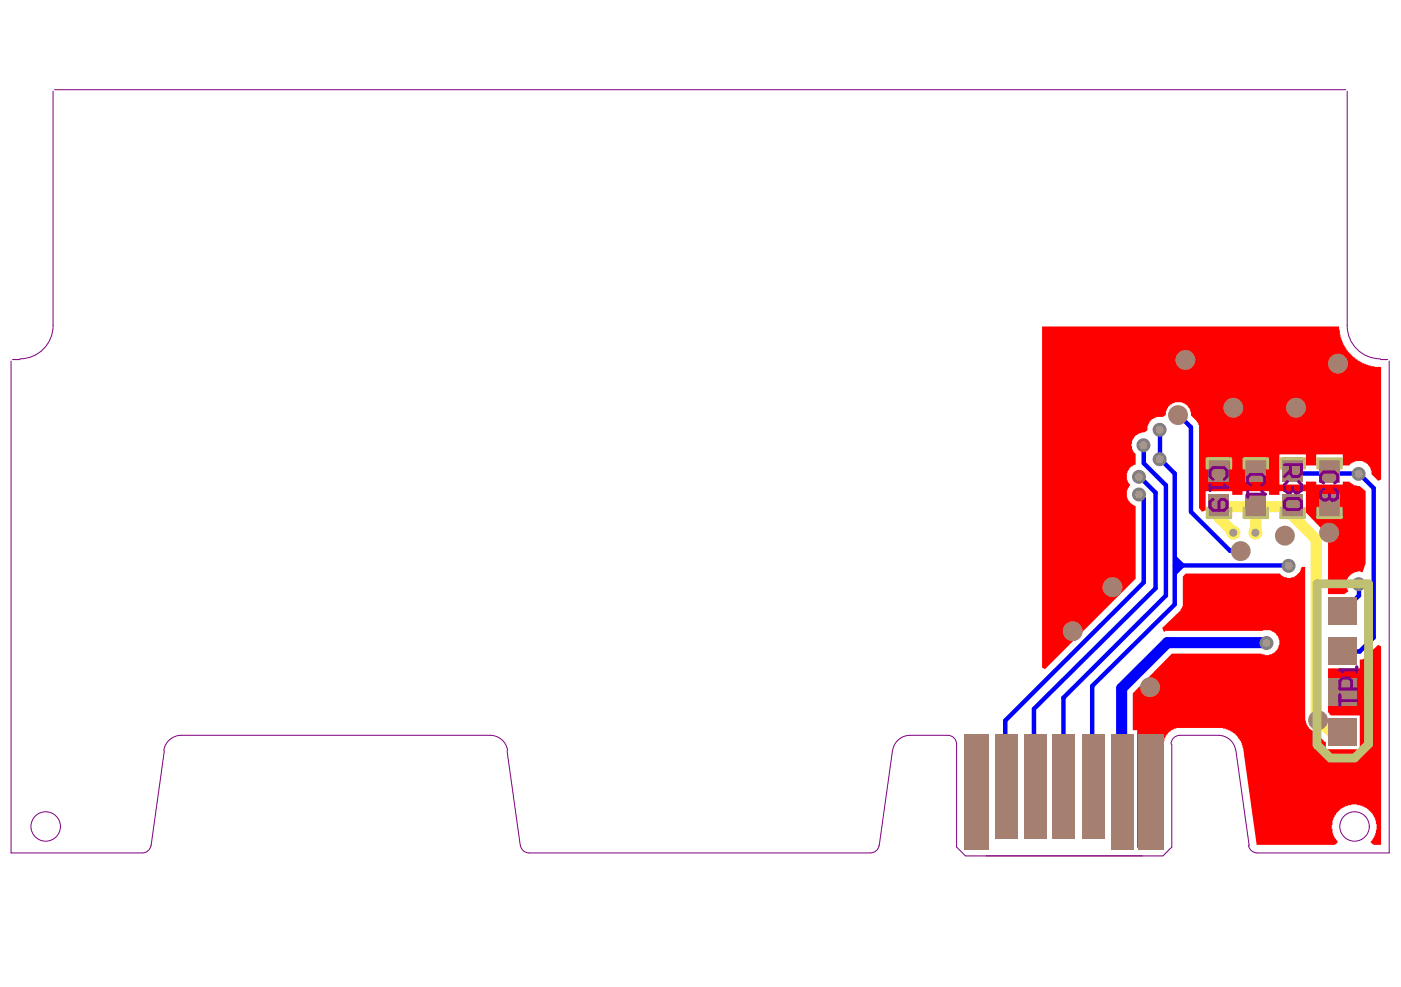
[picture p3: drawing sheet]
<svg xmlns="http://www.w3.org/2000/svg" width="287mm" height="202mm" viewBox="0 0 287 202" stroke-linecap="round" stroke-linejoin="round" font-family="sans-serif">
<g fill="none" stroke="#800080" stroke-width=".2">
<path d="M10.9 18.7v48a6.8 6.8 0 0 1-6.8 6.8M11.2 18.4h264.3M275.8 18.7v48a6.8 6.8 0 0 0 6.8 6.8M2.3 73.9v100.8h26.8a1.81 1.81 0 0 0 1.8-1.6M2.6 73.6h1.5M282.6 73.6h1.5M284.4 73.9v100.8h-27a1.81 1.81 0 0 1-1.8-1.6M33.5 153.7a3.6 3.6 0 0 1 3.6-3.1h63.2a3.6 3.6 0 0 1 3.6 3.1M33.6 153.8l-2.7 19.4M103.8 153.8l2.7 19.4M182.7 153.8l-2.7 19.4M239.7 152.4a1.81 1.81 0 0 1 1.8-1.8h7.9a3.6 3.6 0 0 1 3.6 3.1"/>
<path d="M239.9 152.4v21.1l-1.8 1.8h-40.5l-1.8-1.8v-21.1a1.81 1.81 0 0 0-1.8-1.8h-7.7a3.6 3.6 0 0 0-3.6 3.1M253 153.8l2.7 19.4M106.5 173.1a1.81 1.81 0 0 0 1.8 1.6h69.9a1.81 1.81 0 0 0 1.8-1.6"/>
<circle cx="9.4" cy="169.3" r="3"/>
<circle cx="277.3" cy="169.3" r="3"/>
</g>
<g fill="#a6968d">
<circle cx="272.1" cy="109.1" r=".83"/>
<circle cx="235.4" cy="140.7" r=".83"/>
<circle cx="252.5" cy="109.1" r=".83"/>
<circle cx="254" cy="112.9" r=".83"/>
<circle cx="241.2" cy="85" r=".83"/>
<circle cx="237.4" cy="94" r=".83"/>
<circle cx="237.4" cy="88" r=".83"/>
<circle cx="259.3" cy="131.7" r=".83"/>
<circle cx="263.8" cy="115.9" r=".83"/>
<circle cx="278.1" cy="119.6" r=".83"/>
<circle cx="278.1" cy="97.1" r=".83"/>
<circle cx="257" cy="109.1" r=".83"/>
<circle cx="265.3" cy="83.5" r=".83"/>
<circle cx="252.5" cy="83.5" r=".83"/>
<circle cx="273.9" cy="74.5" r=".83"/>
<circle cx="242.7" cy="73.7" r=".83"/>
<circle cx="269.8" cy="147.5" r=".83"/>
<circle cx="219.6" cy="129.3" r=".83"/>
<circle cx="227.7" cy="120.2" r=".83"/>
<circle cx="263" cy="109.7" r=".83"/>
<circle cx="234.1" cy="91.2" r=".83"/>
<circle cx="233.2" cy="97.7" r=".83"/>
<circle cx="233.2" cy="101.3" r=".83"/>
</g>
<g fill="#00f">
<path d="M270.4 96.7l.4-.5z"/>
<path d="M240.5 113.5l2.3 2.3-2.3 2.3z"/>
</g>
<g fill="#f00">
<path d="M242.1 118.1l.7-.6h19.3l.3 .4 .4 .2v.1l1.5 .2v-.2h.6v-.1l.5-.2 .6-.7h.1l.3-1.1h.8v31.5h.1v.4l.2 .5h.1v.3h.2l.6 .7 .5 .2v.1l2.2 2v.1h.3v1.6h7v-7h-5.9l-.3-.1v-.3l-.3-.2v-9h6.5v-1.8l.9-.2 .1-.3 2.7-2.5 .6 .3v40.6h-1.5l-.6-.4v-.3l.3-.2 .2-.4h.1v-.3h.2v-.3h.1v-.5h.2v-.6l.1-.1-.1-1.8h-.2v-.5h-.1v-.3h-.2v-.3h-.1l-.2-.4-.3-.2-.6-.7-.4-.2v-.1h-.3v-.2h-.3v-.2h-.5v-.1h-.6l-.1-.2-1.9 .2v.1h-.4v.2h-.3v.2h-.3v.1l-.5 .2v.1l-.9 .8v.3l-.3 .1-.1 .6h-.2l-.1 1.4h-.2l.2 1.6h.1a2.73 2.73 0 0 0 .9 1.7v.3l-.6 .4h-16l-2.7-19.8h-.1v-.5l-.3-.9-.3-.2v-.3l-.3-.1-.2-.5-.4-.3-.2-.3h-.3l-.1-.3h-.3v-.1l-.6-.2v-.1l-1-.2-.1-.1h-9.5v.1h-.5v.2h-.3v.1h-.3v.2l-1 .9v.3h-.2v.3h-.1v.6h-.2v21.1l-.9 .7h-4.5v-24.1h-.9v-7.5l8-8.1h18.4v.1h.6v.2h.9v-.2h.5l.3-.1v-.2h.3l.1-.3 .5-.3 .3-.7a2.19 2.19 0 0 0-.2-2 2.3 2.3 0 0 0-1.5-1.2v-.1h-1.5v.1h-20.1v.2h-.3l-.3-.8 3.8-3.6 .1-.5h.2l.1-.4z"/>
<path d="M213.3 66.9h60.8l.3 2.2h.2v.5h.1l.2 .7h.1v.3h.2v.3h.1l.2 .3a4.5 4.5 0 0 0 1.8 2l.2 .3 .4 .1 .2 .3h.3v.2h.3v.1l.3 .2h.3v.1l1.3 .3v.2h.8v.1h1.3v23.1l-.6 .3-1.3-1.4a2.43 2.43 0 0 0-.8-1.9v-.2l-.4-.1v-.2h-.3v-.1l-.5-.2a2.42 2.42 0 0 0-2.1 .5l-.3 .1-.2 .3h-1.3v-2.2h-5.4v2.2h-2.2v-2.2h-5.4v6.1h5.4v-.6h2.2v.6h5.4v-.6h1.3l.5 .3v.2l.5 .1v.2l1.2 .1 1.2 1.1v14.8l-.6 1.8h-.5v-.2l-1.2 .2v.1l-.6 .2v.1l-.5 .3a2.53 2.53 0 0 0-.6 2l.2 .9h.1l.2 .3-.9 .6h-3.3v-11.6l-.5-1.1h-.1v-.1h-.2l-3.8-3.9v-4.4h-5.4v.7h-2.1v-.7h-5.4v.7h-2.1v-.7h-5.5v3.9l-.7 .3-.6-.7v-17.1h-.2l-.1-.6h-.2l-1.2-1.3v-.5a2.65 2.65 0 0 0-3-2.2l-.6 .1-.3 .2v.1h-.3l-.2 .3-.3 .2v.3h-.1l-.2 .6h-.1v.7l-.6 .5a2.67 2.67 0 0 0-3.2 2.1v.6l-.6 .4h-.6v.2a1.95 1.95 0 0 0-1.7 1.2h-.1v.3h-.2v.8h-.1v.3l.4 1.3 .5 .3v2.3l-.9 .3-.5 .6a2.6 2.6 0 0 0 .3 3.3l-.3 .1v.2a2.57 2.57 0 0 0 .5 3.5l.6 .3v.1h.3v14.9l-18.6 18.5-.6-.3z"/>
</g>
<path d="M272.6 150h2.3" fill="none" stroke="#ffef5e" stroke-width="2.3"/>
<path d="M278.2 119.6v2.4M281.2 130.6l-2.8 2.8h-3.5" fill="none" stroke="#00f" stroke-width=".91"/>
<path d="M272.2 103.8v5.2" fill="none" stroke="#f00" stroke-width="2.3"/>
<circle cx="278.2" cy="97" r=".45" fill="#00f"/>
<path d="M252.6 109l-3.1-3v-2.2h15.1v1.8l4.9 4.9v36.5M257.1 103.8v5.2M269.6 147.1l3 2.9" fill="none" stroke="#ffef5e" stroke-width="2.3"/>
<path d="M233.2 97.6l3.4 3.3v19.6l-24.9 24.7v15.5M234.2 91.1v3.8l4.5 4.5v22.6l-21 20.9v17.8M237.5 87.9v6.1l3 3v26.8l-16.9 16.7v20.2M241.2 84.9l2.6 2.6v17.3l8 8h2.3M264.6 96.2l.8 .8h12.8l3 3v30.6M233.2 101.2l1 .9v17.2l-28.4 28.3v13.1M240.5 115.8h23.4M278.2 122l-3.3 3.1" fill="none" stroke="#00f" stroke-width=".91"/>
<path d="M235.5 140.7v21.2" fill="none" stroke="#f00" stroke-width="2.3"/>
<path d="M259.3 131.6h-20.3l-9.4 9.4v20.9" fill="none" stroke="#00f" stroke-width="2.3"/>
<path d="M233.2 151h4.1" fill="none" stroke="#f00" stroke-width=".3"/>
<circle cx="272.1" cy="109.1" r="1.43" fill="#f00"/>
<circle cx="272.1" cy="109.1" r=".83" fill="#a6968d"/>
<circle cx="235.4" cy="140.7" r="1.43" fill="#f00"/>
<circle cx="235.4" cy="140.7" r=".83" fill="#a6968d"/>
<circle cx="252.5" cy="109.1" r="1.43" fill="#ffef5e"/>
<circle cx="252.5" cy="109.1" r=".83" fill="#a6968d"/>
<circle cx="254" cy="112.9" r="1.43" fill="#808080"/>
<circle cx="254" cy="112.9" r=".83" fill="#a6968d"/>
<circle cx="241.2" cy="85" r="1.43" fill="#808080"/>
<circle cx="241.2" cy="85" r=".83" fill="#a6968d"/>
<circle cx="237.4" cy="94" r="1.43" fill="#808080"/>
<circle cx="237.4" cy="94" r=".83" fill="#a6968d"/>
<circle cx="237.4" cy="88" r="1.43" fill="#808080"/>
<circle cx="237.4" cy="88" r=".83" fill="#a6968d"/>
<circle cx="259.3" cy="131.7" r="1.43" fill="#808080"/>
<circle cx="259.3" cy="131.7" r=".83" fill="#a6968d"/>
<circle cx="263.8" cy="115.9" r="1.43" fill="#808080"/>
<circle cx="263.8" cy="115.9" r=".83" fill="#a6968d"/>
<circle cx="278.1" cy="119.6" r="1.43" fill="#808080"/>
<circle cx="278.1" cy="119.6" r=".83" fill="#a6968d"/>
<circle cx="278.1" cy="97.1" r="1.43" fill="#808080"/>
<circle cx="278.1" cy="97.1" r=".83" fill="#a6968d"/>
<circle cx="257" cy="109.1" r="1.43" fill="#ffef5e"/>
<circle cx="257" cy="109.1" r=".83" fill="#a6968d"/>
<circle cx="265.3" cy="83.5" r="1.43" fill="#f00"/>
<circle cx="265.3" cy="83.5" r=".83" fill="#a6968d"/>
<circle cx="252.5" cy="83.5" r="1.43" fill="#f00"/>
<circle cx="252.5" cy="83.5" r=".83" fill="#a6968d"/>
<circle cx="273.9" cy="74.5" r="1.43" fill="#f00"/>
<circle cx="273.9" cy="74.5" r=".83" fill="#a6968d"/>
<circle cx="242.7" cy="73.7" r="1.43" fill="#f00"/>
<circle cx="242.7" cy="73.7" r=".83" fill="#a6968d"/>
<circle cx="269.8" cy="147.5" r="1.43" fill="#ffef5e"/>
<circle cx="269.8" cy="147.5" r=".83" fill="#a6968d"/>
<circle cx="219.6" cy="129.3" r="1.43" fill="#f00"/>
<circle cx="219.6" cy="129.3" r=".83" fill="#a6968d"/>
<circle cx="227.7" cy="120.2" r="1.43" fill="#f00"/>
<circle cx="227.7" cy="120.2" r=".83" fill="#a6968d"/>
<circle cx="263" cy="109.7" r="1.43" fill="#f00"/>
<circle cx="263" cy="109.7" r=".83" fill="#a6968d"/>
<circle cx="234.1" cy="91.2" r="1.43" fill="#808080"/>
<circle cx="234.1" cy="91.2" r=".83" fill="#a6968d"/>
<circle cx="233.2" cy="97.7" r="1.43" fill="#808080"/>
<circle cx="233.2" cy="97.7" r=".83" fill="#a6968d"/>
<circle cx="233.2" cy="101.3" r="1.43" fill="#808080"/>
<circle cx="233.2" cy="101.3" r=".83" fill="#a6968d"/>
<path d="M272.6 139.4h4.6v4.6h-4.6z" fill-rule="evenodd" fill="#f00"/>
<path d="M263.1 101.8h3v3.8h-3z" fill-rule="evenodd" fill="#ffef5e"/>
<path d="M263.1 94.3h3v3.7h-3z" fill-rule="evenodd" fill="#00f"/>
<path d="M248 101.8h3v3.8h-3z" fill-rule="evenodd" fill="#ffef5e"/>
<path d="M248 94.3h3v3.7h-3z" fill-rule="evenodd" fill="#f00"/>
<path d="M272.6 147.7h4.6v4.5h-4.6z" fill-rule="evenodd" fill="#ffef5e"/>
<g fill="#00f">
<path d="M272.6 131.2h4.6v4.5h-4.6z" fill-rule="evenodd"/>
<path d="M272.6 122.9h4.6v4.5h-4.6z" fill-rule="evenodd"/>
<path d="M227.8 150.7h3.8v22.9h-3.8z" fill-rule="evenodd"/>
<path d="M215.9 150.7h3.9v20.5h-3.9z" fill-rule="evenodd"/>
<path d="M204 150.7h3.9v20.5h-3.9z" fill-rule="evenodd"/>
</g>
<path d="M270.7 102h3v3.7h-3z" fill-rule="evenodd" fill="#f00"/>
<path d="M270.7 94.4h3v3.8h-3z" fill-rule="evenodd" fill="#00f"/>
<path d="M255.6 101.8h3v3.8h-3z" fill-rule="evenodd" fill="#ffef5e"/>
<g fill="#f00">
<path d="M255.6 94.3h3v3.7h-3z" fill-rule="evenodd"/>
<path d="M233.4 150.7h4.5v22.9h-4.5z" fill-rule="evenodd"/>
</g>
<g fill="#00f">
<path d="M221.8 150.7h3.9v20.5h-3.9z" fill-rule="evenodd"/>
<path d="M210 150.7h3.8v20.5h-3.8z" fill-rule="evenodd"/>
<path d="M197.9 150.7h4.3v22.9h-4.3z" fill-rule="evenodd"/>
</g>
<g fill="#a57f6f">
<circle cx="272.1" cy="109.1" r="2.04"/>
<circle cx="235.4" cy="140.7" r="2.04"/>
<circle cx="254" cy="112.9" r="2.04"/>
<circle cx="241.2" cy="85" r="2.04"/>
<circle cx="265.3" cy="83.5" r="2.04"/>
<circle cx="252.5" cy="83.5" r="2.04"/>
<circle cx="273.9" cy="74.5" r="2.04"/>
<circle cx="242.7" cy="73.7" r="2.04"/>
<circle cx="269.8" cy="147.5" r="2.04"/>
<circle cx="219.6" cy="129.3" r="2.04"/>
<circle cx="227.7" cy="120.2" r="2.04"/>
<circle cx="263" cy="109.7" r="2.04"/>
</g>
<g fill="#a57f6f">
<path d="M272 138.8h5.8v5.8h-5.8z" fill-rule="evenodd"/>
<path d="M262.5 101.2h4.2v5h-4.2z" fill-rule="evenodd"/>
<path d="M262.5 93.7h4.2v4.9h-4.2z" fill-rule="evenodd"/>
<path d="M247.4 101.2h4.3v5h-4.3z" fill-rule="evenodd"/>
<path d="M247.4 93.7h4.3v4.9h-4.3z" fill-rule="evenodd"/>
<path d="M272 147.1h5.8v5.8h-5.8z" fill-rule="evenodd"/>
<path d="M272 130.6h5.8v5.7h-5.8z" fill-rule="evenodd"/>
<path d="M272 122.3h5.8v5.7h-5.8z" fill-rule="evenodd"/>
<path d="M227.4 150.3h4.6v23.6h-4.6z" fill-rule="evenodd"/>
<path d="M215.4 150.3h4.7v21.4h-4.7z" fill-rule="evenodd"/>
<path d="M203.7 150.3h4.7v21.4h-4.7z" fill-rule="evenodd"/>
<path d="M270.1 101.3h4.2v5h-4.2z" fill-rule="evenodd"/>
<path d="M270.1 93.8h4.2v5h-4.2z" fill-rule="evenodd"/>
<path d="M255 101.2h4.2v5h-4.2z" fill-rule="evenodd"/>
<path d="M255 93.7h4.2v4.9h-4.2z" fill-rule="evenodd"/>
<path d="M232.9 150.3h5.3v23.6h-5.3z" fill-rule="evenodd"/>
<path d="M221.5 150.3h4.7v21.4h-4.7z" fill-rule="evenodd"/>
<path d="M209.6 150.3h4.6v21.4h-4.6z" fill-rule="evenodd"/>
<path d="M197.5 150.3h5v23.6h-5z" fill-rule="evenodd"/>
</g>
<path d="M269.6 119.6h10.6v32.8l-2.9 2.9h-5l-2.7-2.7z" fill="none" stroke="#c0c073" stroke-width="1.8"/>
<path d="M247.1 95.9v-1.9h4.9v1.9M254.7 95.9v-1.9h4.8v1.9M262.2 95.9v-1.9h4.8v1.9M269.8 95.9v-1.9h4.8v1.9M247.1 104.1v1.9h4.9v-1.9M254.7 104.1v1.9h4.8v-1.9M262.2 104.1v1.9h4.8v-1.9M269.8 104.1v1.9h4.8v-1.9" fill="none" stroke="#c0c073" stroke-width=".6"/>
<path d="M274.3 137.2h3.5M277.8 136.6v1M274.3 142.3v2.3M274.3 143.5h3.5M276.7 141.1v-1.7l-.6-.6h-1.2l-.6 .6v1.7h3.5" fill="none" stroke="#800080" stroke-width=".6"/>
<circle cx="274.3" cy="137.2" r=".3" fill="#800080"/>
<path d="M263 95.2h3.4v1.8l-.6 .6h-1.2l-.4-.6v-1.8M264.2 96.4l-1.2 1.2M265.8 98.6l.6 .6v1.2l-.6 .5h-.6M274.3 137.2l.6 .4" fill="none" stroke="#800080" stroke-width=".6"/>
<circle cx="265.2" cy="100.9" r=".3" fill="#800080"/>
<path d="M247.7 99.2v1.2M247.7 99.8h3.5M248.3 98.2l-.6-.6v-1.2l.6-.6h2.3l.6 .6v1.2l-.6 .6M263.6 98.6l-.6 .6v1.2l.6 .5h.6l.4-.5M264.6 99.8v.6M263 102.7l.6-.6h2.2l.6 .6v1.2l-.6 .5h-2.2l-.6-.5zM264.6 100.4l.6 .5" fill="none" stroke="#800080" stroke-width=".6"/>
<circle cx="251.2" cy="99.8" r=".3" fill="#800080"/>
<path d="M250.6 99.2l.6 .6M271 98.9l-.6-.4v-1.2l.6-.6h2.2l.6 .6v1.2l-.6 .4M248.3 102.3l-.6 .4v1.2l.6 .6h2.3l.6-.6v-1.2l-.6-.4h-.6l-.5 .4v1.8M273.2 100.1l.6 .6v1.3l-.6 .4h-.6" fill="none" stroke="#800080" stroke-width=".6"/>
<circle cx="272.6" cy="102.4" r=".3" fill="#800080"/>
<path d="M256 99.4l-.6-.6v-1.1l.6-.6h2.3l.6 .6v1.1l-.6 .6M255.4 100.6v1.2M255.4 101.2h3.5M271 100.1l-.6 .6v1.3l.6 .4h.6l.6-.4M272.2 102l.4 .4M272.2 101.3v.7" fill="none" stroke="#800080" stroke-width=".6"/>
<circle cx="258.9" cy="101.2" r=".3" fill="#800080"/>
<path d="M258.3 100.6l.6 .6" fill="none" stroke="#800080" stroke-width=".6"/>
</svg>
